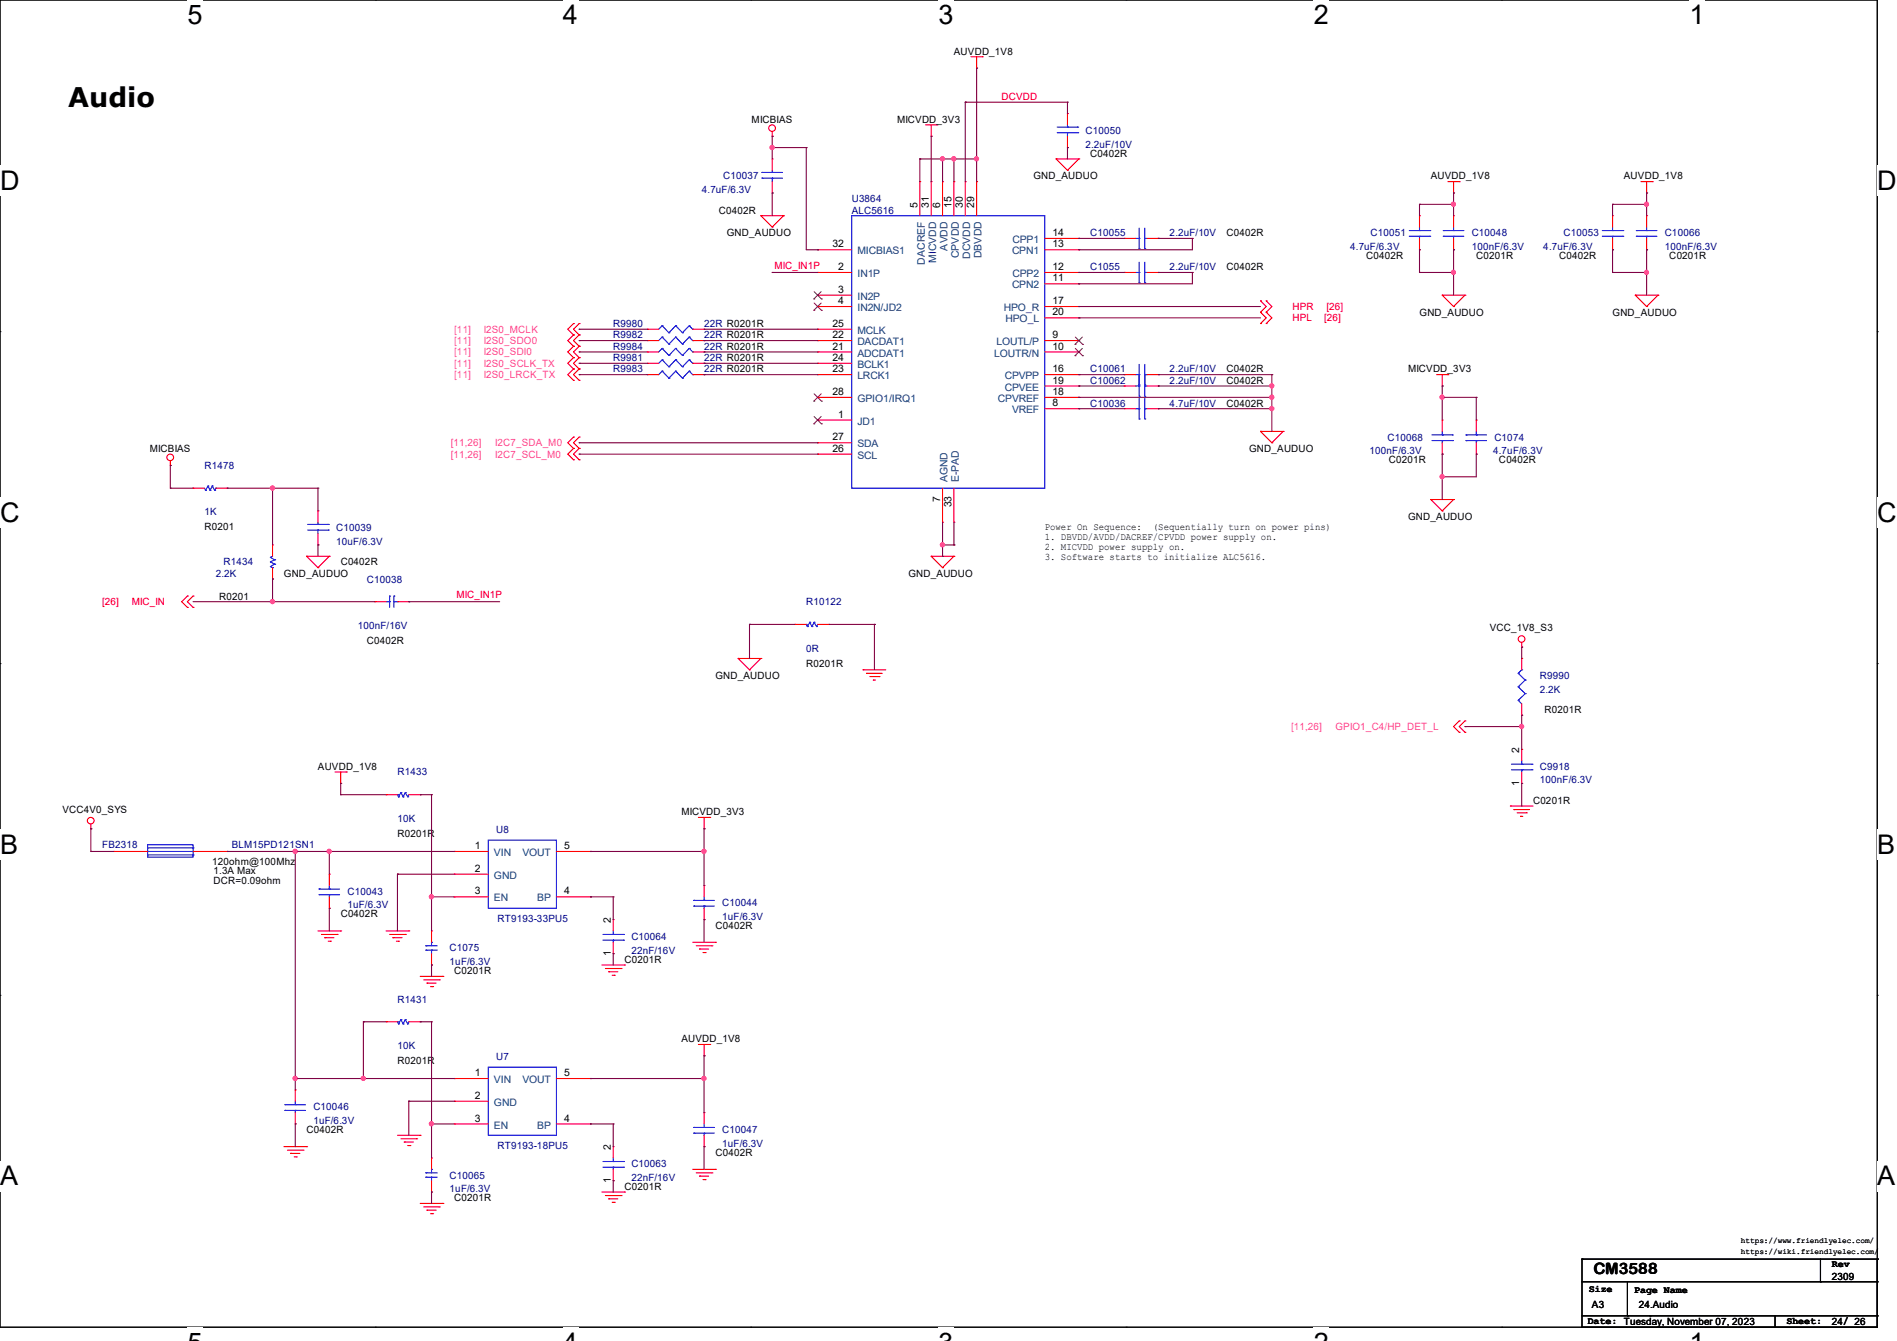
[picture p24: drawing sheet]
<svg xmlns="http://www.w3.org/2000/svg" width="297mm" height="210mm" viewBox="0 0 297 210" stroke-linecap="round" stroke-linejoin="round" font-family="sans-serif">
<defs><g id="words">
<g font-size="4.2">
<text x="29.4" y="3.8">5</text>
<text x="88.1" y="3.8">4</text>
<text x="146.9" y="3.8">3</text>
<text x="205.7" y="3.8">2</text>
<text x="264.5" y="3.8">1</text>
<text x="10.7" y="16.7">Audio</text>
<text x="0" y="29.8">D</text>
<text x="293.9" y="29.8">D</text>
<text x="0" y="81.7">C</text>
<text x="293.9" y="81.7">C</text>
<text x="0" y="133.7">B</text>
<text x="293.9" y="133.7">B</text>
<text x="0" y="185.6">A</text>
<text x="293.9" y="185.6">A</text>
</g>
<text font-size="2.5" x="249.5" y="199.5">CM3588</text>
<g font-size="1.6">
<text x="149.4" y="8.6">AUVDD_1V8</text>
<text x="117.7" y="19.2">MICBIAS</text>
<text x="140.5" y="19.2">MICVDD_3V3</text>
<text x="161.8" y="28.1">GND_AUDUO</text>
<text x="170.7" y="24.6">C0402R</text>
<text x="224" y="28.1">AUVDD_1V8</text>
<text x="254.3" y="28.1">AUVDD_1V8</text>
<text x="112.6" y="33.4">C0402R</text>
<text x="143.6" y="32.6" transform="rotate(-90 143.6 32.6)">5</text>
<text x="145.4" y="32.6" transform="rotate(-90 145.4 32.6)">31</text>
<text x="147.2" y="32.6" transform="rotate(-90 147.2 32.6)">6</text>
<text x="149" y="32.6" transform="rotate(-90 149 32.6)">15</text>
<text x="150.8" y="32.6" transform="rotate(-90 150.8 32.6)">30</text>
<text x="152.5" y="32.6" transform="rotate(-90 152.5 32.6)">29</text>
<text x="113.8" y="37">GND_AUDUO</text>
<text x="130.3" y="38.7">32</text>
<text x="164.8" y="38.7">13</text>
<text x="164.8" y="37">14</text>
<text x="192" y="37">C0402R</text>
<text x="213.9" y="40.6">C0402R</text>
<text x="231.1" y="40.6">C0201R</text>
<text x="244.1" y="40.6">C0402R</text>
<text x="261.4" y="40.6">C0201R</text>
<text x="131.2" y="42.3">2</text>
<text x="131.2" y="45.8">3</text>
<text x="131.2" y="47.6">4</text>
<text x="164.8" y="44.1">11</text>
<text x="164.8" y="42.3">12</text>
<text x="164.8" y="47.6">17</text>
<text x="192" y="42.3">C0402R</text>
<text x="130.3" y="53">22</text>
<text x="130.3" y="51.2">25</text>
<text x="164.8" y="53">9</text>
<text x="164.8" y="49.4">20</text>
<text x="222.2" y="49.4">GND_AUDUO</text>
<text x="252.5" y="49.4">GND_AUDUO</text>
<text x="130.3" y="54.7">21</text>
<text x="130.3" y="58.3">23</text>
<text x="130.3" y="56.5">24</text>
<text x="164.8" y="54.7">10</text>
<text x="164.8" y="58.3">16</text>
<text x="192" y="58.3">C0402R</text>
<text x="220.5" y="58.3">MICVDD_3V3</text>
<text x="130.3" y="61.8">28</text>
<text x="131.2" y="65.4">1</text>
<text x="164.8" y="63.6">8</text>
<text x="164.8" y="61.8">18</text>
<text x="164.8" y="60.1">19</text>
<text x="192" y="63.7">C0402R</text>
<text x="192" y="60.1">C0402R</text>
<text x="23.5" y="70.8">MICBIAS</text>
<text x="130.3" y="70.7">26</text>
<text x="130.3" y="69">27</text>
<text x="195.6" y="70.8">GND_AUDUO</text>
<text x="217.5" y="72.6">C0201R</text>
<text x="234.7" y="72.6">C0402R</text>
<text x="32" y="83.1">R0201</text>
<text x="147.2" y="78.6" transform="rotate(-90 147.2 78.6)">7</text>
<text x="149" y="79.5" transform="rotate(-90 149 79.5)">33</text>
<text x="163.6" y="83">Power On Sequence:</text>
<text x="180.5" y="83">(Sequentially turn on power pins)</text>
<text x="220.5" y="81.4">GND_AUDUO</text>
<text x="53.3" y="88.6">C0402R</text>
<text x="163.6" y="84.6">1. DBVDD/AVDD/DACREF/CPVDD power supply on.</text>
<text x="163.6" y="86.1">2. MICVDD power supply on.</text>
<text x="163.6" y="87.7">3. Software starts to initialize ALC5616.</text>
<text x="34.3" y="93.9">R0201</text>
<text x="44.4" y="90.3">GND_AUDUO</text>
<text x="142.2" y="90.3">GND_AUDUO</text>
<text x="57.4" y="100.8">C0402R</text>
<text x="233.3" y="98.9">VCC_1V8_S3</text>
<text x="112" y="106.3">GND_AUDUO</text>
<text x="126.2" y="104.4">R0201R</text>
<text x="241.8" y="111.7">R0201R</text>
<text x="237.9" y="117.9" transform="rotate(-90 237.9 117.9)">2</text>
<text x="49.8" y="120.6">AUVDD_1V8</text>
<text x="237.9" y="123" transform="rotate(-90 237.9 123)">1</text>
<text x="240" y="125.9">C0201R</text>
<text x="9.8" y="127.3">VCC4V0_SYS</text>
<text x="62.2" y="131.1">R0201R</text>
<text x="106.7" y="127.7">MICVDD_3V3</text>
<text x="33.2" y="135.5">120ohm@100Mhz</text>
<text x="33.4" y="136.9">1.3A Max</text>
<text x="74.3" y="133">1</text>
<text x="74.3" y="136.5">2</text>
<text x="88.3" y="133">5</text>
<text x="33.4" y="138.5">DCR=0.09ohm</text>
<text x="53.3" y="143.7">C0402R</text>
<text x="74.3" y="140.1">3</text>
<text x="88.3" y="140.1">4</text>
<text x="95.6" y="149.7" transform="rotate(-90 95.6 149.7)">1</text>
<text x="95.6" y="144.6" transform="rotate(-90 95.6 144.6)">2</text>
<text x="112" y="145.5">C0402R</text>
<text x="71.1" y="152.6">C0201R</text>
<text x="97.8" y="150.8">C0201R</text>
<text x="62.2" y="166.6">R0201R</text>
<text x="106.7" y="163.2">AUVDD_1V8</text>
<text x="74.3" y="168.5">1</text>
<text x="74.3" y="172.1">2</text>
<text x="88.3" y="168.5">5</text>
<text x="48" y="177.5">C0402R</text>
<text x="74.3" y="175.6">3</text>
<text x="88.3" y="175.6">4</text>
<text x="95.6" y="185.2" transform="rotate(-90 95.6 185.2)">1</text>
<text x="95.6" y="180.1" transform="rotate(-90 95.6 180.1)">2</text>
<text x="112" y="181">C0402R</text>
<text x="71.1" y="188.1">C0201R</text>
<text x="97.8" y="186.3">C0201R</text>
<text x="248.8" y="202.4">Size</text>
<text x="255.9" y="202.5">Page Name</text>
<text x="286.8" y="200.4">2309</text>
<text x="286.8" y="198.5">Rev</text>
<text x="248.6" y="207.3">Date: Tuesday, November 07, 2023</text>
<text x="249.3" y="204.8">A3</text>
<text x="256.6" y="204.8">24.Audio</text>
<text x="279.7" y="207.3">Sheet:</text>
<text x="286.8" y="207.5">24/ 26</text>
</g>
<g font-size="1.6" fill="#f00">
<text x="156.8" y="15.7">DCVDD</text>
<text x="121.2" y="42.1">MIC_IN1P</text>
<text x="202.4" y="50.3">HPL</text>
<text x="202.4" y="48.6">HPR</text>
<text x="207.3" y="50.3">[26]</text>
<text x="207.7" y="48.6">[26]</text>
<text x="16" y="94.8">[26]</text>
<text x="20.6" y="94.8">MIC_IN</text>
<text x="71.5" y="93.7">MIC_IN1P</text>
</g>
<g font-size="1.6" fill="#000080">
<text x="170" y="21">C10050</text>
<text x="170" y="23.1">2.2uF/10V</text>
<text x="113.2" y="28.1">C10037</text>
<text x="109.9" y="30.2">4.7uF/6.3V</text>
<text x="133.3" y="31.7">U3864</text>
<text x="133.3" y="33.4">ALC5616</text>
<text x="170.7" y="37">C10055</text>
<text x="183.1" y="37">2.2uF/10V</text>
<text x="211.4" y="39.1">4.7uF/6.3V</text>
<text x="214.6" y="37">C10051</text>
<text x="230.4" y="37">C10048</text>
<text x="230.4" y="39.1">100nF/6.3V</text>
<text x="241.6" y="39.1">4.7uF/6.3V</text>
<text x="244.8" y="37">C10053</text>
<text x="260.6" y="37">C10066</text>
<text x="260.6" y="39.1">100nF/6.3V</text>
<text x="170.7" y="42.3">C1055</text>
<text x="183.1" y="42.3">2.2uF/10V</text>
<text x="96" y="51.2">R9980</text>
<text x="96" y="53">R9982</text>
<text x="110.2" y="51.2">22R R0201R</text>
<text x="110.2" y="53">22R R0201R</text>
<text x="96" y="56.6">R9981</text>
<text x="96" y="58.3">R9983</text>
<text x="96" y="54.8">R9984</text>
<text x="110.2" y="56.6">22R R0201R</text>
<text x="110.2" y="58.3">22R R0201R</text>
<text x="110.2" y="54.8">22R R0201R</text>
<text x="170.7" y="58.3">C10061</text>
<text x="183.1" y="58.3">2.2uF/10V</text>
<text x="170.7" y="63.7">C10036</text>
<text x="170.7" y="60.1">C10062</text>
<text x="183.1" y="63.7">4.7uF/10V</text>
<text x="183.1" y="60.1">2.2uF/10V</text>
<text x="214.4" y="71.1">100nF/6.3V</text>
<text x="217.3" y="69">C10068</text>
<text x="233.8" y="71.1">4.7uF/6.3V</text>
<text x="234" y="69">C1074</text>
<text x="32" y="73.4">R1478</text>
<text x="32" y="80.7">1K</text>
<text x="52.6" y="83.2">C10039</text>
<text x="35" y="88.6">R1434</text>
<text x="52.6" y="85.3">10uF/6.3V</text>
<text x="33.8" y="90.3">2.2K</text>
<text x="57.4" y="91.2">C10038</text>
<text x="126.2" y="94.8">R10122</text>
<text x="56" y="98.5">100nF/16V</text>
<text x="126.2" y="102.1">0R</text>
<text x="241.1" y="106.3">R9990</text>
<text x="241.1" y="108.5">2.2K</text>
<text x="62.2" y="121.5">R1433</text>
<text x="241.1" y="120.6">C9918</text>
<text x="241.1" y="122.7">100nF/6.3V</text>
<text x="62.2" y="128.7">10K</text>
<text x="77.7" y="130.5">U8</text>
<text x="16" y="132.8">FB2318</text>
<text x="36.3" y="132.8">BLM15PD121SN1</text>
<text x="54.4" y="140.1">C10043</text>
<text x="54.4" y="142.2">1uF/6.3V</text>
<text x="113.1" y="141.9">C10044</text>
<text x="70.4" y="149">C1075</text>
<text x="77.9" y="144.4">RT9193-33PU5</text>
<text x="98.8" y="147.2">C10064</text>
<text x="98.8" y="149.3">22nF/16V</text>
<text x="113.1" y="144">1uF/6.3V</text>
<text x="70.4" y="151.1">1uF/6.3V</text>
<text x="62.2" y="157">R1431</text>
<text x="62.2" y="164.3">10K</text>
<text x="77.7" y="166.1">U7</text>
<text x="49.1" y="173.9">C10046</text>
<text x="49.1" y="176">1uF/6.3V</text>
<text x="77.9" y="180">RT9193-18PU5</text>
<text x="113.1" y="177.5">C10047</text>
<text x="113.1" y="179.6">1uF/6.3V</text>
<text x="70.4" y="184.6">C10065</text>
<text x="98.8" y="182.8">C10063</text>
<text x="98.8" y="184.9">22nF/16V</text>
<text x="70.4" y="186.7">1uF/6.3V</text>
</g>
<g font-size="1.6" fill="#004080">
<text x="134.2" y="39.8">MICBIAS1</text>
<text x="144.8" y="41.4" transform="rotate(-90 144.8 41.4)">DACREF</text>
<text x="146.6" y="41.1" transform="rotate(-90 146.6 41.1)">MICVDD</text>
<text x="148.3" y="39.2" transform="rotate(-90 148.3 39.2)">AVDD</text>
<text x="150.1" y="40.4" transform="rotate(-90 150.1 40.4)">CPVDD</text>
<text x="151.9" y="40.5" transform="rotate(-90 151.9 40.5)">DCVDD</text>
<text x="153.7" y="40.4" transform="rotate(-90 153.7 40.4)">DBVDD</text>
<text x="158.5" y="39.8">CPN1</text>
<text x="158.5" y="38.1">CPP1</text>
<text x="134.2" y="43.4">IN1P</text>
<text x="134.2" y="46.9">IN2P</text>
<text x="158.5" y="45.2">CPN2</text>
<text x="158.5" y="43.4">CPP2</text>
<text x="134.2" y="48.7">IN2N/JD2</text>
<text x="134.2" y="52.3">MCLK</text>
<text x="157.2" y="48.7">HPO_R</text>
<text x="157.4" y="50.5">HPO_L</text>
<text x="134.2" y="55.8">ADCDAT1</text>
<text x="134.2" y="54.1">DACDAT1</text>
<text x="134.2" y="59.4">LRCK1</text>
<text x="134.2" y="57.6">BCLK1</text>
<text x="155.7" y="55.8">LOUTR/N</text>
<text x="156" y="54.1">LOUTL/P</text>
<text x="157.3" y="59.4">CPVPP</text>
<text x="134.2" y="63">GPIO1/IRQ1</text>
<text x="156.2" y="63">CPVREF</text>
<text x="157.3" y="61.2">CPVEE</text>
<text x="158.5" y="64.7">VREF</text>
<text x="134.2" y="66.5">JD1</text>
<text x="134.2" y="71.8">SCL</text>
<text x="134.2" y="70.1">SDA</text>
<text x="148.3" y="75.6" transform="rotate(-90 148.3 75.6)">AGND</text>
<text x="150.1" y="75.6" transform="rotate(-90 150.1 75.6)">E-PAD</text>
<text x="77.3" y="134.1">VIN</text>
<text x="77.3" y="137.6">GND</text>
<text x="81.8" y="134.1">VOUT</text>
<text x="77.3" y="141.2">EN</text>
<text x="84.1" y="141.2">BP</text>
<text x="77.3" y="169.6">VIN</text>
<text x="77.3" y="173.2">GND</text>
<text x="81.8" y="169.6">VOUT</text>
<text x="77.3" y="176.7">EN</text>
<text x="84.1" y="176.7">BP</text>
</g>
<g font-size="1.6" fill="#f0f">
<text x="71.1" y="52.1">[11]</text>
<text x="71.1" y="53.9">[11]</text>
<text x="75.7" y="52.1">I2S0_MCLK</text>
<text x="75.7" y="53.9">I2S0_SDO0</text>
<text x="71.1" y="57.4">[11]</text>
<text x="71.1" y="59.2">[11]</text>
<text x="71.1" y="55.7">[11]</text>
<text x="75.7" y="57.4">I2S0_SCLK_TX</text>
<text x="75.7" y="59.2">I2S0_LRCK_TX</text>
<text x="75.7" y="55.7">I2S0_SDI0</text>
<text x="70.6" y="69.9">[11,26]</text>
<text x="70.6" y="71.7">[11,26]</text>
<text x="77.5" y="69.9">I2C7_SDA_M0</text>
<text x="77.5" y="71.7">I2C7_SCL_M0</text>
<text x="202.1" y="114.3">[11,26]</text>
<text x="209.1" y="114.3">GPIO1_C4/HP_DET_L</text>
</g>
<g font-size="1.2">
<text x="272.6" y="196.4">https://wiki.friendlyelec.com/</text>
<text x="272.6" y="194.6">https://www.friendlyelec.com/</text>
</g>
</g></defs>
<path d="M0 0h293.9v207.9h-293.9z" fill="none" stroke="#000" stroke-width=".17"/>
<g fill="#fff">
<path d="M29.4 0h2.3v4.7h-2.3z"/>
<path d="M29.4 207.9h2.3v2.1h-2.3z"/>
</g>
<path d="M58.8 0h.1M58.8 207.9h.1" fill="none" stroke="#000" stroke-width=".17"/>
<g fill="#fff">
<path d="M88.1 0h2.4v4.7h-2.4z"/>
<path d="M88.1 207.9h2.4v2.1h-2.4z"/>
</g>
<path d="M117.6 0h.1M117.6 207.9h.1" fill="none" stroke="#000" stroke-width=".17"/>
<g fill="#fff">
<path d="M146.9 0h2.4v4.7h-2.4z"/>
<path d="M146.9 207.9h2.4v2.1h-2.4z"/>
</g>
<path d="M176.3 0h.1M176.3 207.9h.1" fill="none" stroke="#000" stroke-width=".17"/>
<g fill="#fff">
<path d="M205.7 0h2.4v4.7h-2.4z"/>
<path d="M205.7 207.9h2.4v2.1h-2.4z"/>
</g>
<path d="M235.1 0h.1M235.1 207.9h.1" fill="none" stroke="#000" stroke-width=".17"/>
<g fill="#fff">
<path d="M264.5 0h2.4v4.7h-2.4z"/>
<path d="M264.5 207.9h2.4v2.1h-2.4z"/>
<path d="M0 26h3v4.7h-3z"/>
<path d="M293.9 26h3.1v4.7h-3.1z"/>
<path d="M0 77.9h3v4.7h-3z"/>
<path d="M293.9 77.9h3.1v4.7h-3.1z"/>
</g>
<path d="M0 51.9h.1M293.9 51.9h.1" fill="none" stroke="#000" stroke-width=".17"/>
<g fill="#fff">
<path d="M0 129.9h2.8v4.7h-2.8z"/>
<path d="M293.9 129.9h2.9v4.7h-2.9z"/>
</g>
<path d="M0 103.9h.1M293.9 103.9h.1" fill="none" stroke="#000" stroke-width=".17"/>
<g fill="#fff">
<path d="M0 181.8h2.8v4.8h-2.8z"/>
<path d="M293.8 181.8h3v4.8h-3z"/>
</g>
<g fill="none" stroke="#000" stroke-width=".17">
<path d="M0 155.9h.1M293.9 155.9h.1M247.7 197.2h.1M247.7 197.2v10.7M247.7 197.2h46.2M285 197.2v3.5M293.9 197.2h.1M293.9 197.2v10.7h-46.2M247.7 207.9h.1M247.7 200.7h46.2M247.7 206.1h46.2M254.8 206.1h.1"/>
<path d="M254.8 200.7v5.4M258.4 206.1h.1M277.9 207.9h.1M277.9 206.1v1.8M285 200.7h.1M293.9 200.7h.1M293.9 206.1h.1"/>
</g>
<g fill="none" stroke="#f00" stroke-width=".17">
<path d="M144.9 19.6h1.8M145.8 19.6v1.7M146.7 19.6h.1M152 8.9h1.8M152.9 10.7h.1M152.9 8.9v1.8M153.8 8.9h.1M167.1 17.8h.1M167.1 17.8v1.8M119.1 33.8h.1M119.1 33.8h3.6M119.1 33.8l1.8 1.8"/>
<path d="M120.9 35.6h.1M120.9 21.3h.1M120.9 24.9h.1M120.9 30.2h.1M120.9 20.6v.7M120.9 24.9v1.8M120.9 28.4v1.8M122.7 33.8h.1M122.7 33.8l-1.8 1.8M128 39.1h.1M128 39.1h5.3M144 28.4h.1"/>
<path d="M144 28.4v5.4M145.8 21.3h.1M145.8 28.4h.1M145.8 28.4v5.4M147.6 28.4h.1M147.6 28.4v5.4M149.4 28.4h.1M149.4 28.4v5.4M151.1 28.4h.1M151.1 28.4v5.4M152.9 28.4h.1M152.9 28.4v5.4"/>
<path d="M163.6 39.1h5.3M163.6 37.3h5.3M165.4 24.9h.1M165.4 24.9h3.5M165.4 24.9l1.7 1.8M167.1 26.7h.1M167.1 23.1h.1M167.1 21.3v1.8M168.9 24.9h.1M168.9 39.1h.1M168.9 37.3h.1M168.9 24.9l-1.8 1.8"/>
<path d="M176 37.3h.1M176 37.3h1.8M179.6 37.3h1.8M181.4 37.3h.1M222.2 39.1h.1M222.2 33.8h.1M222.2 33.8v1.8M222.2 37.3v1.8M226.7 28.4h1.8M227.6 30.2h.1M227.6 39.1h.1M227.6 33.8h.1"/>
<path d="M227.6 28.4v1.8M227.6 33.8v1.8M227.6 37.3v1.8M228.5 28.4h.1M252.5 39.1h.1M252.5 33.8h.1M252.5 33.8v1.8M252.5 37.3v1.8M256.9 28.4h1.8M257.8 30.2h.1M257.8 39.1h.1M257.8 33.8h.1"/>
<path d="M257.8 28.4v1.8M257.8 33.8v1.8M257.8 37.3v1.8M258.7 28.4h.1M89.8 52.5h.1M89.8 50.7h.1M89.8 57.8h.1M89.8 56h.1M89.8 54.2h.1M89.8 59.6h.1M89.8 50.7l-.9 .9 .9 .9M89.8 56l-.9 .9 .9 .9"/>
<path d="M89.8 52.5l-.9 .8 .9 .9M89.8 57.8l-.9 .9 .9 .9M89.8 54.2l-.9 .9 .9 .9M90.7 52.5h.1M90.7 50.7h.1M90.7 57.8h.1M90.7 56h.1M90.7 54.2h.1M90.7 59.6h.1M90.7 50.7l-.9 .9 .9 .9M90.7 56l-.9 .9 .9 .9M90.7 52.5l-.9 .8 .9 .9"/>
<path d="M90.7 57.8l-.9 .9 .9 .9M90.7 54.2l-.9 .9 .9 .9M101.3 51.6h.1M101.3 56.9h.1M101.3 53.3h.1M101.3 58.7h.1M101.3 55.1h.1M101.3 58.7h1.8M101.3 51.6h1.8M101.3 56.9h1.8M101.3 53.3h1.8M101.3 55.1h1.8"/>
<path d="M108.5 58.7h1.7M108.5 51.6h1.7M108.5 56.9h1.7M108.5 53.3h1.7M108.5 55.1h1.7M110.2 51.6h.1M110.2 56.9h.1M110.2 53.3h.1M110.2 58.7h.1M110.2 55.1h.1M128 42.7h.1M128 46.2h.1"/>
<path d="M128 48h.1M128 55.1h.1M128 53.3h.1M128 58.7h.1M128 56.9h.1M128 51.6h.1M128 58.7h5.3M128 46.2h5.3M128 51.6h5.3M128 56.9h5.3M128 53.3h5.3M128 42.7h5.3"/>
<path d="M128 48h5.3M128 55.1h5.3M163.6 58.7h5.3M163.6 53.3h5.3M163.6 42.7h5.3M163.6 48h5.3M163.6 55.1h5.3M163.6 44.4h5.3M163.6 49.8h5.3M168.9 53.3h.1M168.9 55.1h.1M168.9 44.4h.1"/>
<path d="M168.9 42.7h.1M168.9 58.7h.1M168.9 48h.1M168.9 49.8h.1M176 42.7h.1M176 58.7h.1M176 58.7h1.8M176 42.7h1.8M179.6 58.7h1.8M179.6 42.7h1.8M181.4 42.7h.1M181.4 58.7h.1"/>
<path d="M197.4 50.7h.1M197.4 48.9h.1M197.4 47.1h.1M197.4 48.9l.8 .9-.8 .9M197.4 47.1l.8 .9-.8 .9M198.2 50.7h.1M198.2 48.9h.1M198.2 47.1h.1M198.2 48.9l.9 .9-.9 .9M198.2 47.1l.9 .9-.9 .9M224.9 58.7h1.8M225.8 46.2h.1"/>
<path d="M225.8 58.7v1.8M225.8 46.2h3.6M225.8 46.2l1.8 1.8M226.7 58.7h.1M227.6 48h.1M229.4 46.2h.1M229.4 46.2l-1.8 1.8M256 46.2h.1M256 46.2h3.6M256 46.2l1.8 1.8M257.8 48h.1M259.6 46.2h.1"/>
<path d="M259.6 46.2l-1.8 1.8M26.7 72.9h.1M26.7 72.2v.7M30.2 76.5h.1M30.2 76.5h1.8M33.8 76.5h1.8M35.6 76.5h.1M89.8 70.2h.1M89.8 68.5h.1M89.8 72h.1M89.8 68.5l-.9 .8 .9 .9M89.8 70.2l-.9 .9 .9 .9"/>
<path d="M90.7 70.2h.1M90.7 68.5h.1M90.7 72h.1M90.7 68.5l-.9 .8 .9 .9M90.7 70.2l-.9 .9 .9 .9M128 65.8h.1M128 71.1h.1M128 69.3h.1M128 62.2h.1M128 65.8h5.3M128 62.2h5.3M128 71.1h5.3"/>
<path d="M128 69.3h5.3M147.6 76.5v5.3M149.4 76.5v5.3M163.6 64h5.3M163.6 62.2h5.3M163.6 60.5h5.3M168.9 64h.1M168.9 62.2h.1M168.9 60.5h.1M176 64h.1M176 60.5h.1M176 64h1.8"/>
<path d="M176 60.5h1.8M179.6 64h1.8M179.6 60.5h1.8M181.4 64h.1M181.4 60.5h.1M197.4 67.6h.1M197.4 67.6h3.5M197.4 67.6l1.7 1.7M199.1 69.3h.1M200.9 67.6h.1M200.9 67.6l-1.8 1.7M224 78.2h.1"/>
<path d="M224 78.2h3.6M224 78.2l1.8 1.8M225.8 60.5h.1M225.8 71.1h.1M225.8 65.8h.1M225.8 65.8v1.8M225.8 69.3v1.8M227.6 78.2h.1M227.6 78.2l-1.8 1.8M231.1 71.1h.1M231.1 65.8h.1M231.1 65.8v1.8"/>
<path d="M231.1 69.3v1.8M29.3 95.1h.1M29.3 93.3h.1M29.3 93.3l-.9 .9 .9 .9M30.2 95.1h.1M30.2 93.3h.1M30.2 93.3l-.9 .9 .9 .9M42.7 85.3h.1M42.7 90.7h.1M42.7 85.3v1.8M42.7 88.9v1.8M48 87.1h.1"/>
<path d="M48 87.1h3.6M48 87.1l1.8 1.8M49.8 88.9h.1M49.8 80h.1M49.8 85.3h.1M49.8 80v1.8M49.8 83.6v1.7M51.6 87.1h.1M51.6 87.1l-1.8 1.8M58.7 94.2h.1M58.7 94.2h1.8M62.2 94.2h1.8"/>
<path d="M64 94.2h.1M124.5 97.8h.1M124.5 97.8h1.7M128 97.8h1.8M129.8 97.8h.1M145.8 87.1h.1M145.8 87.1h3.6M145.8 87.1l1.8 1.8M147.6 88.9h.1M147.6 81.8h.1M149.4 87.1h.1M149.4 81.8h.1"/>
<path d="M149.4 87.1l-1.8 1.8M225.8 80h.1M115.6 103.1h.1M115.6 103.1h3.5M115.6 103.1l1.7 1.8M117.3 104.9h.1M119.1 103.1h.1M119.1 103.1l-1.8 1.8M135.1 104.9h.1M135.1 104.9h3.6M135.7 105.5h.1M135.7 105.5h2.4"/>
<path d="M136.2 106h1.4M136.7 106.5h.1M136.7 106.5h.4M137.6 106h.1M228.5 114.7h.1M228.5 112.9h.1M228.5 112.9l-.9 .9 .9 .9M229.4 114.7h.1M229.4 112.9h.1M229.4 112.9l-.9 .9 .9 .9M238.3 101.3h.1M238.3 117.3h.1"/>
<path d="M238.3 112h.1M238.3 103.1h.1M238.3 100.6v.7M238.3 103.1v1.8M238.3 110.2v1.8M238.3 117.3v1.8M14.2 129.8h.1M14.2 129.1v.7M17.8 133.3h.1M17.8 133.3h5.3M30.2 133.3h5.4M35.6 133.3h.1"/>
<path d="M51.6 136.9h.1M51.6 136.9v1.8M52.5 120.9h1.7M53.3 122.7h.1M53.3 120.9v1.8M54.2 120.9h.1M60.5 124.5h.1M60.5 124.5h1.7M64 124.5h1.8M65.8 124.5h.1M71.1 133.3h.1M71.1 136.9h.1"/>
<path d="M71.1 133.3h5.4M71.1 136.9h5.4M87.1 133.3h5.4M92.5 133.3h.1M109.3 128h1.8M110.2 129.8h.1M110.2 138.7h.1M110.2 128v1.8M110.2 138.7v1.8M111.1 128h.1M236.5 126.2h.1M236.5 126.2h3.5"/>
<path d="M237 126.8h.1M237 126.8h2.5M237.5 127.3h1.5M238.1 127.8h.1M238.1 127.8h.3M238.3 122.7h.1M238.3 120.9v1.8M239 127.3h.1M49.8 145.8h3.5M50.3 146.3h2.5M50.8 146.9h.1M50.8 146.9h1.5"/>
<path d="M51.4 147.4h.3M51.6 142.2h.1M51.6 140.5v1.7M51.7 147.4h.1M52.8 146.3h.1M53.3 145.8h.1M60.5 145.8h3.5M61 146.3h2.5M61.5 146.9h.1M61.5 146.9h1.4M62.1 147.4h.3M62.4 147.4h.1"/>
<path d="M63.5 146.3h.1M64 145.8h.1M65.8 152.9h3.5M66.3 153.5h2.5M66.8 154h.1M66.8 154h1.5M67.4 154.5h.3M67.6 151.1h.1M67.6 145.8h.1M67.6 145.8v1.8M67.6 149.4v1.7M67.7 154.5h.1"/>
<path d="M68.8 153.5h.1M69.3 152.9h.1M71.1 140.5h.1M71.1 140.5h5.4M87.1 140.5h5.4M92.5 140.5h.1M94.2 151.1h3.6M94.8 151.7h2.4M95.3 152.2h.1M95.3 152.2h1.4M95.8 152.7h.4M96 149.4h.1"/>
<path d="M96 144h.1M96 144v1.8M96 147.6v1.8M96.2 152.7h.1M97.2 151.7h.1M97.8 151.1h.1M108.5 147.6h3.5M109 148.1h2.5M109.5 148.6h.1M109.5 148.6h1.5M110.1 149.2h.3M110.2 144h.1"/>
<path d="M110.2 142.2v1.8M110.4 149.2h.1M111.5 148.1h.1M112 147.6h.1M44.4 179.6h3.6M46.2 176h.1M46.2 170.7h.1M46.2 170.7v1.8M46.2 174.2v1.8M48 179.6h.1M60.5 160h.1M60.5 160h1.7"/>
<path d="M62.2 177.8h3.6M62.8 178.4h2.4M63.3 178.9h.1M63.3 178.9h1.4M63.8 179.4h.4M64 160h1.8M64.2 179.4h.1M65.2 178.4h.1M65.8 177.8h.1M65.8 160h.1M71.1 168.9h.1M71.1 172.5h.1"/>
<path d="M71.1 176h.1M71.1 168.9h5.4M71.1 172.5h5.4M71.1 176h5.4M87.1 168.9h5.4M87.1 176h5.4M92.5 176h.1M92.5 168.9h.1M96 179.6h.1M96 179.6v1.8M109.3 163.6h1.8M110.2 165.4h.1"/>
<path d="M110.2 179.6h.1M110.2 174.2h.1M110.2 163.6v1.8M110.2 174.2v1.8M110.2 177.8v1.8M111.1 163.6h.1M45 180.1h2.5M45.5 180.6h.1M45.5 180.6h1.4M46.1 181.2h.3M46.4 181.2h.1M47.5 180.1h.1"/>
<path d="M65.8 188.5h3.5M66.3 189h2.5M66.8 189.5h.1M66.8 189.5h1.5M67.4 190.1h.3M67.6 186.7h.1M67.6 181.4h.1M67.6 181.4v1.7M67.6 184.9v1.8M67.7 190.1h.1M68.8 189h.1M69.3 188.5h.1"/>
<path d="M94.2 186.7h3.6M94.8 187.2h2.4M95.3 187.7h.1M95.3 187.7h1.4M95.8 188.3h.4M96 184.9h.1M96 183.1v1.8M96.2 188.3h.1M97.2 187.2h.1M97.8 186.7h.1M108.5 183.1h3.5M109 183.7h2.5"/>
<path d="M109.5 184.2h.1M109.5 184.2h1.5M110.1 184.7h.3M110.4 184.7h.1M111.5 183.7h.1M112 183.1h.1"/>
<circle cx="120.9" cy="20.1" r=".52"/>
<circle cx="26.7" cy="71.6" r=".52"/>
<circle cx="238.2" cy="100.1" r=".52"/>
<circle cx="14.2" cy="128.5" r=".52"/>
</g>
<g fill="none" stroke="#00f" stroke-width=".17">
<path d="M165.5 19.9h3.2M167.1 19.9h.1M167.1 19.6v.3M168.7 19.9h.1M119.3 27.9h.1M119.3 27h.1M119.3 27.9h3.2M119.3 27h3.2M120.9 27h.1M120.9 27.9h.1M120.9 26.7v.3M120.9 27.9v.5"/>
<path d="M133.3 33.8h30.3v42.7h-30.3zM165.5 20.8h3.2M167.1 20.8h.1M167.1 20.8v.5M168.7 20.8h.1M177.8 37.3h.6M178.4 38.9h.1M178.4 37.3h.1M178.4 35.7v3.2M179.2 37.3h.1M179.2 38.9h.1M179.2 35.7v3.2"/>
<path d="M179.2 37.3h.4M220.6 36.1h3.3M220.6 37h3.3M222.2 37h.1M222.2 36.1h.1M222.2 35.6v.5M222.2 37v.3M223.9 36.1h.1M223.9 37h.1M226 36.1h.1M226 37h.1M226 36.1h3.2"/>
<path d="M226 37h3.2M227.6 37h.1M227.6 36.1h.1M227.6 35.6v.5M227.6 37v.3M250.9 36.1h3.2M250.9 37h3.2M252.5 37h.1M252.5 36.1h.1M252.5 35.6v.5M252.5 37v.3M254.1 36.1h.1"/>
<path d="M254.1 37h.1M256.2 36.1h.1M256.2 37h.1M256.2 36.1h3.2M256.2 37h3.2M257.8 37h.1M257.8 36.1h.1M257.8 35.6v.5M257.8 37v.3M103.7 51h.1M103.7 56.3h.1M103.7 52.8h.1"/>
<path d="M103.7 58.1h.1M103.7 54.6h.1M103.7 51l-.6 .6M103.7 51l1 1.1M103.7 56.3l-.6 .6M103.7 56.3l1 1.1M103.7 52.8l-.6 .5M103.7 52.8l1 1.1M103.7 58.1l-.6 .6M103.7 58.1l1 1.1M103.7 54.6l-.6 .5M103.7 54.6l1 1.1"/>
<path d="M104.7 52.1h.1M104.7 57.4h.1M104.7 53.9h.1M104.7 59.2h.1M104.7 55.7h.1M105.8 51h.1M105.8 56.3h.1M105.8 52.8h.1M105.8 58.1h.1M105.8 54.6h.1M105.8 51l-1.1 1.1M105.8 51l1 1.1"/>
<path d="M105.8 56.3l-1.1 1.1M105.8 56.3l1 1.1M105.8 52.8l-1.1 1.1M105.8 52.8l1 1.1M105.8 58.1l-1.1 1.1M105.8 58.1l1 1.1M105.8 54.6l-1.1 1.1M105.8 54.6l1 1.1M106.8 52.1h.1M106.8 57.4h.1M106.8 53.9h.1M106.8 59.2h.1"/>
<path d="M106.8 55.7h.1M107.9 51h.1M107.9 56.3h.1M107.9 52.8h.1M107.9 58.1h.1M107.9 54.6h.1M107.9 51l-1.1 1.1M107.9 51l.6 .6M107.9 56.3l-1.1 1.1M107.9 56.3l.6 .6M107.9 52.8l-1.1 1.1M107.9 52.8l.6 .5"/>
<path d="M107.9 58.1l-1.1 1.1M107.9 58.1l.6 .6M107.9 54.6l-1.1 1.1M107.9 54.6l.6 .5M108.5 51.6h.1M108.5 56.9h.1M108.5 53.3h.1M108.5 58.7h.1M108.5 55.1h.1M177.8 42.7h.6M177.8 58.7h.6M178.4 44.3h.1"/>
<path d="M178.4 42.7h.1M178.4 58.7h.1M178.4 41.1v3.2M178.4 57.1v5M179.2 42.7h.1M179.2 44.3h.1M179.2 58.7h.1M179.2 42.7h.4M179.2 41.1v3.2M179.2 57.1v5M179.2 58.7h.4M32 76.5l.2 .3"/>
<path d="M32.2 76.8h.1M32.6 76.1h.1M32.6 76.1l-.4 .7M32.6 76.1l.3 .7M32.9 76.8h.1M33.2 76.1h.1M33.2 76.1l-.3 .7M33.2 76.1l.4 .7M33.6 76.8h.1M33.8 76.5h.1M33.8 76.5l-.2 .3M177.8 64h.6"/>
<path d="M177.8 60.5h.6M178.4 65.6h.1M178.4 64h.1M178.4 60.3h.1M178.4 62.1h.1M178.4 60.5h.1M178.4 62.4v3.2M179.2 64h.1M179.2 65.6h.1M179.2 60.3h.1M179.2 60.5h.1M179.2 62.1h.1"/>
<path d="M179.2 62.4v3.2M179.2 64h.4M179.2 60.5h.4M224.2 68.1h3.2M224.2 69h3.2M225.8 69h.1M225.8 68.1h.1M225.8 67.6v.5M225.8 69v.3M227.4 68.1h.1M227.4 69h.1M229.5 68.1h.1"/>
<path d="M229.5 69h.1M229.5 68.1h3.2M229.5 69h3.2M231.1 69h.1M231.1 68.1h.1M231.1 67.6v.5M231.1 69v.3M42.3 87.3h.1M42.3 88h.1M42.3 88.7h.1M42.3 87.3l.7 .4M42.3 88l.7 .3"/>
<path d="M42.3 88.7l.4 .2M42.7 88.9h.1M42.7 87.1l-.4 .2M43 87.7h.1M43 88.3h.1M43 87.7l-.7 .3M43 88.3l-.7 .4M48.2 83h3.2M48.2 82.1h3.2M49.8 82.1h.1M49.8 83h.1M49.8 81.8v.3"/>
<path d="M49.8 83v.6M51.4 83h.1M51.4 82.1h.1M60.5 94.2h.5M61 93.3h.1M61 94.2h.1M61 93.3v1.8M61.7 93.3h.1M61.7 93.3v1.8M61.7 94.2h.5M62.2 94.2h.1M126.2 97.8h.1"/>
<path d="M126.2 97.8l.2 .3M126.4 98.1h.1M126.8 97.5h.1M126.8 97.5l.3 .6M126.8 97.5l-.4 .6M127.1 98.1h.1M127.5 97.5h.1M127.5 97.5l.3 .6M127.5 97.5l-.4 .6M127.8 98.1h.1M128 97.8l-.2 .3M236.6 119.7h3.3"/>
<path d="M237.7 109.7h.1M237.7 107.6h.1M237.7 105.5h.1M237.7 109.7l.6 .5M237.7 107.6l1.1 1M237.7 105.5l1.1 1M238.3 119.7h.1M238.3 104.9h.1M238.3 119.1v.6M238.3 104.9l-.6 .6M238.8 108.6h.1M238.8 106.5h.1"/>
<path d="M238.8 108.6l-1.1 1.1M238.8 106.5l-1.1 1.1M239.9 119.7h.1M23.1 132.3h7.1v1.9h-7.1zM23.1 133.3h7.1M23.1 132.8h7.1M23.1 133.9h7.1M30.2 133.3h.1M30.2 132.8h.1M30.2 133.9h.1M50 139.2h.1M50 139.2h3.2"/>
<path d="M51.6 139.2h.1M51.6 138.7v.5M62.2 124.5h.1M62.2 124.5l.2 .3M62.4 124.8h.1M62.8 124.1h.1M62.8 124.1l.3 .7M62.8 124.1l-.4 .7M63.1 124.8h.1M63.5 124.1h.1M63.5 124.1l.3 .7M63.5 124.1l-.4 .7"/>
<path d="M63.8 124.8h.1M64 124.5l-.2 .3M76.5 131.6h10.6v10.6h-10.6zM236.6 120.6h3.3M238.3 120.6h.1M238.3 120.6v.3M239.9 120.6h.1M50 140.1h.1M50 140.1h3.2M51.6 140.1h.1M51.6 140.1v.4M62.8 159.7h.1"/>
<path d="M62.8 159.7l.3 .7M62.8 159.7l-.4 .7M63.5 159.7h.1M63.5 159.7l.3 .7M63.5 159.7l-.4 .7M66.7 148.8h.1M66.7 148.1h.1M66.7 148.8h1.8M66.7 148.1h1.8M67.6 147.6h.1M67.6 148.8h.1M67.6 147.6v.5"/>
<path d="M67.6 148.8v.6M94.4 146.3h3.2M94.4 147.2h3.2M96 147.2h.1M96 146.3h.1M96 145.8v.5M96 147.2v.4M97.6 146.3h.1M97.6 147.2h.1M108.6 141h.1M108.6 141.9h.1M108.6 141h3.2"/>
<path d="M108.6 141.9h3.2M110.2 141.9h.1M110.2 141h.1M110.2 140.5v.5M110.2 141.9v.3M44.6 173h.1M44.6 173.9h.1M44.6 173h3.2M44.6 173.9h3.2M46.2 173.9h.1M46.2 173h.1M46.2 172.5v.5"/>
<path d="M46.2 173.9v.3M62.2 160h.1M62.2 160l.2 .4M62.4 160.4h.1M63.1 160.4h.1M63.8 160.4h.1M64 160l-.2 .4M76.5 167.1h10.6v10.7h-10.6zM108.6 176.6h.1M108.6 177.5h.1M108.6 176.6h3.2M108.6 177.5h3.2"/>
<path d="M110.2 177.5h.1M110.2 176.6h.1M110.2 176v.6M110.2 177.5v.3M66.7 184.4h.1M66.7 183.7h.1M66.7 184.4h1.8M66.7 183.7h1.8M67.6 183.1h.1M67.6 184.4h.1M67.6 183.1v.6M67.6 184.4v.5"/>
<path d="M94.4 181.9h3.2M94.4 182.8h3.2M96 182.8h.1M96 181.9h.1M96 181.4v.5M96 182.8v.3M97.6 181.9h.1M97.6 182.8h.1"/>
</g>
<g fill="none" stroke="#804000" stroke-width=".16">
<path d="M127.4 46.8h.1M127.4 48.6h.1M127.5 45.7l1.1 1.1M127.5 47.5l1.1 1.1M128.6 45.7l-1.2 1.1M128.6 47.5l-1.2 1.1M128.6 46.8h.1M128.6 48.6h.1M168.3 53.9h.1M168.3 55.7h.1M168.4 52.8l1.1 1.1M168.4 54.6l1.1 1.1"/>
<path d="M169.5 52.8l-1.2 1.1M169.5 54.6l-1.2 1.1M169.5 53.9h.1M169.5 55.7h.1M127.4 66.4h.1M127.4 62.8h.1M127.5 65.2l1.1 1.2M127.5 61.7l1.1 1.1M128.6 65.2l-1.2 1.2M128.6 61.7l-1.2 1.1M128.6 66.4h.1M128.6 62.8h.1"/>
</g>
<g fill="none" stroke="#800040" stroke-width=".17">
<path d="M151.1 16h.1M151.1 16v12.4M151.1 16h16M152.9 10.7h.1M152.9 10.7v17.7M167.1 16h.1M167.1 16v1.8M120.9 23.1h.1M120.9 30.2h.1M120.9 21.3h.1M120.9 21.3v3.6M120.9 30.2v3.6"/>
<path d="M120.9 23.1h5.3M126.2 23.1h.1M126.2 23.1v16h1.8M128 39.1h.1M144 24.9h.1M144 24.9h8.9M144 24.9v3.5M145.8 21.3h.1M145.8 21.3v7.1M147.6 24.9h.1M147.6 24.9v3.5M149.4 24.9h.1"/>
<path d="M149.4 24.9v3.5M152.9 24.9h.1M167.1 23.1h.1M167.1 23.1v1.8M168.9 39.1h.1M168.9 37.3h.1M168.9 37.3h7.1M181.4 37.3h.1M181.4 37.3h5.3M186.7 37.3h.1M186.7 37.3v1.8h-17.8M222.2 32h.1"/>
<path d="M222.2 39.1h.1M222.2 32h5.4M222.2 32v1.8M222.2 39.1v3.6M227.6 39.1h.1M227.6 30.2h.1M227.6 32h.1M227.6 30.2v3.6M227.6 39.1v7.1M252.5 32h.1M252.5 39.1h.1M252.5 32h5.3"/>
<path d="M252.5 32v1.8M252.5 39.1v3.6M257.8 30.2h.1M257.8 39.1h.1M257.8 32h.1M257.8 30.2v3.6M257.8 39.1v7.1M90.7 51.6h.1M90.7 56.9h.1M90.7 53.3h.1M90.7 58.7h.1M90.7 55.1h.1"/>
<path d="M90.7 51.6h10.6M90.7 56.9h10.6M90.7 53.3h10.6M90.7 58.7h10.6M90.7 55.1h10.6M110.2 51.6h.1M110.2 56.9h.1M110.2 53.3h.1M110.2 58.7h.1M110.2 55.1h.1M110.2 51.6h17.8M110.2 56.9h17.8"/>
<path d="M110.2 53.3h17.8M110.2 58.7h17.8M110.2 55.1h17.8M120.9 42.7h.1M120.9 42.7h7.1M168.9 44.4h.1M168.9 42.7h.1M168.9 49.8h.1M168.9 48h.1M168.9 58.7h.1M168.9 58.7h7.1M168.9 42.7h7.1"/>
<path d="M168.9 49.8h28.5M168.9 48h28.5M181.4 42.7h.1M181.4 58.7h.1M181.4 58.7h17.7M181.4 42.7h5.3M186.7 42.7h.1M186.7 42.7v1.7h-17.8M199.1 58.7h.1M199.1 58.7v8.9M222.2 42.7h.1M222.2 42.7h5.4"/>
<path d="M227.6 42.7h.1M252.5 42.7h.1M252.5 42.7h5.3M257.8 42.7h.1M26.7 76.5h.1M26.7 72.9h.1M26.7 76.5h3.5M26.7 72.9v3.6M35.6 76.5h.1M35.6 76.5h14.2M42.7 76.5h.1M42.7 76.5v8.8"/>
<path d="M49.8 76.5h.1M49.8 76.5v3.5M90.7 69.3h.1M90.7 71.1h.1M90.7 69.3h37.3M90.7 71.1h37.3M168.9 64h.1M168.9 62.2h.1M168.9 60.5h.1M168.9 64h7.1M168.9 62.2h30.2M168.9 60.5h7.1"/>
<path d="M181.4 64h.1M181.4 60.5h.1M181.4 64h17.7M181.4 60.5h17.7M199.1 64h.1M199.1 60.5h.1M199.1 62.2h.1M225.8 71.1h.1M225.8 60.5h.1M225.8 62.2h.1M225.8 74.7h.1M225.8 62.2h5.3"/>
<path d="M225.8 60.5v5.3M225.8 71.1v7.1M231.1 62.2h.1M231.1 71.1h.1M231.1 71.1v3.6h-5.3M231.1 62.2v3.6M30.2 94.2h28.5M42.7 90.7h.1M42.7 94.2h.1M42.7 90.7v3.5M49.8 85.3h.1M49.8 85.3v1.8"/>
<path d="M64 94.2h.1M64 94.2h14.2M117.3 97.8h.1M117.3 97.8h7.2M117.3 97.8v5.3M129.8 97.8h7.1M136.9 97.8h.1M136.9 97.8v7.1M147.6 85.3h.1M147.6 87.1h.1M147.6 81.8v5.3M147.6 85.3h1.8"/>
<path d="M149.4 85.3h.1M149.4 81.8v3.5M229.4 113.8h.1M229.4 113.8h8.9M238.3 112h.1M238.3 101.3h.1M238.3 113.8h.1M238.3 101.3v1.8M238.3 112v5.3M14.2 129.8h.1M14.2 133.3h.1M14.2 129.8v3.5"/>
<path d="M14.2 133.3h3.6M35.6 133.3h.1M35.6 133.3h35.5M46.2 133.3h.1M46.2 133.3v37.4M51.6 133.3h.1M51.6 133.3v3.6M53.3 124.5h.1M53.3 122.7h.1M53.3 124.5h7.2M53.3 122.7v1.8M62.2 136.9h.1"/>
<path d="M62.2 136.9v8.9M62.2 136.9h8.9M65.8 124.5h.1M65.8 124.5h1.8M67.6 124.5h.1M67.6 124.5v21.3M92.5 133.3h.1M92.5 133.3h17.7M110.2 129.8h.1M110.2 133.3h.1M110.2 129.8v8.9M238.3 122.7h.1"/>
<path d="M238.3 122.7v3.5M51.6 142.2h.1M51.6 142.2v3.6M67.6 140.5h.1M67.6 151.1h.1M67.6 151.1v1.8M67.6 140.5h3.5M92.5 140.5h.1M92.5 140.5h3.5M96 140.5h.1M96 149.4h.1M96 140.5v3.5"/>
<path d="M96 149.4v1.7M110.2 144h.1M110.2 144v3.6M46.2 168.9h.1M46.2 176h.1M46.2 176v3.6M46.2 168.9h24.9M56.9 160h.1M56.9 168.9h.1M56.9 160h3.6M56.9 160v8.9M64 172.5h.1"/>
<path d="M64 172.5v5.3M64 172.5h7.1M65.8 160h.1M65.8 160h1.8M67.6 160h.1M67.6 176h.1M67.6 160v21.4M67.6 176h3.5M92.5 168.9h.1M92.5 176h.1M92.5 168.9h17.7M92.5 176h3.5"/>
<path d="M96 176h.1M96 176v3.6M110.2 165.4h.1M110.2 168.9h.1M110.2 179.6h.1M110.2 165.4v8.8M110.2 179.6v3.5M67.6 186.7h.1M67.6 186.7v1.8M96 184.9h.1M96 184.9v1.8"/>
</g>
<g fill="#f0f" stroke="#f0f" stroke-width=".17">
<circle cx="238.2" cy="113.8" r=".32"/>
<circle cx="199.1" cy="64" r=".32"/>
<circle cx="120.9" cy="23.1" r=".32"/>
<circle cx="147.6" cy="24.9" r=".32"/>
<circle cx="149.3" cy="24.9" r=".32"/>
<circle cx="199.1" cy="62.2" r=".32"/>
<circle cx="199.1" cy="60.4" r=".32"/>
<circle cx="152.9" cy="24.9" r=".32"/>
<circle cx="67.5" cy="140.4" r=".32"/>
<circle cx="110.2" cy="133.3" r=".32"/>
<circle cx="51.5" cy="133.3" r=".32"/>
<circle cx="67.5" cy="176" r=".32"/>
<circle cx="46.2" cy="168.9" r=".32"/>
<circle cx="46.2" cy="133.3" r=".32"/>
<circle cx="110.2" cy="168.9" r=".32"/>
<circle cx="56.9" cy="168.9" r=".32"/>
<circle cx="227.6" cy="42.7" r=".32"/>
<circle cx="227.6" cy="32" r=".32"/>
<circle cx="257.8" cy="32" r=".32"/>
<circle cx="257.8" cy="42.7" r=".32"/>
<circle cx="225.8" cy="62.2" r=".32"/>
<circle cx="225.8" cy="74.7" r=".32"/>
<circle cx="42.7" cy="76.4" r=".32"/>
<circle cx="147.6" cy="85.3" r=".32"/>
<circle cx="42.7" cy="94.2" r=".32"/>
</g>
<use href="#words"/>
</svg>
